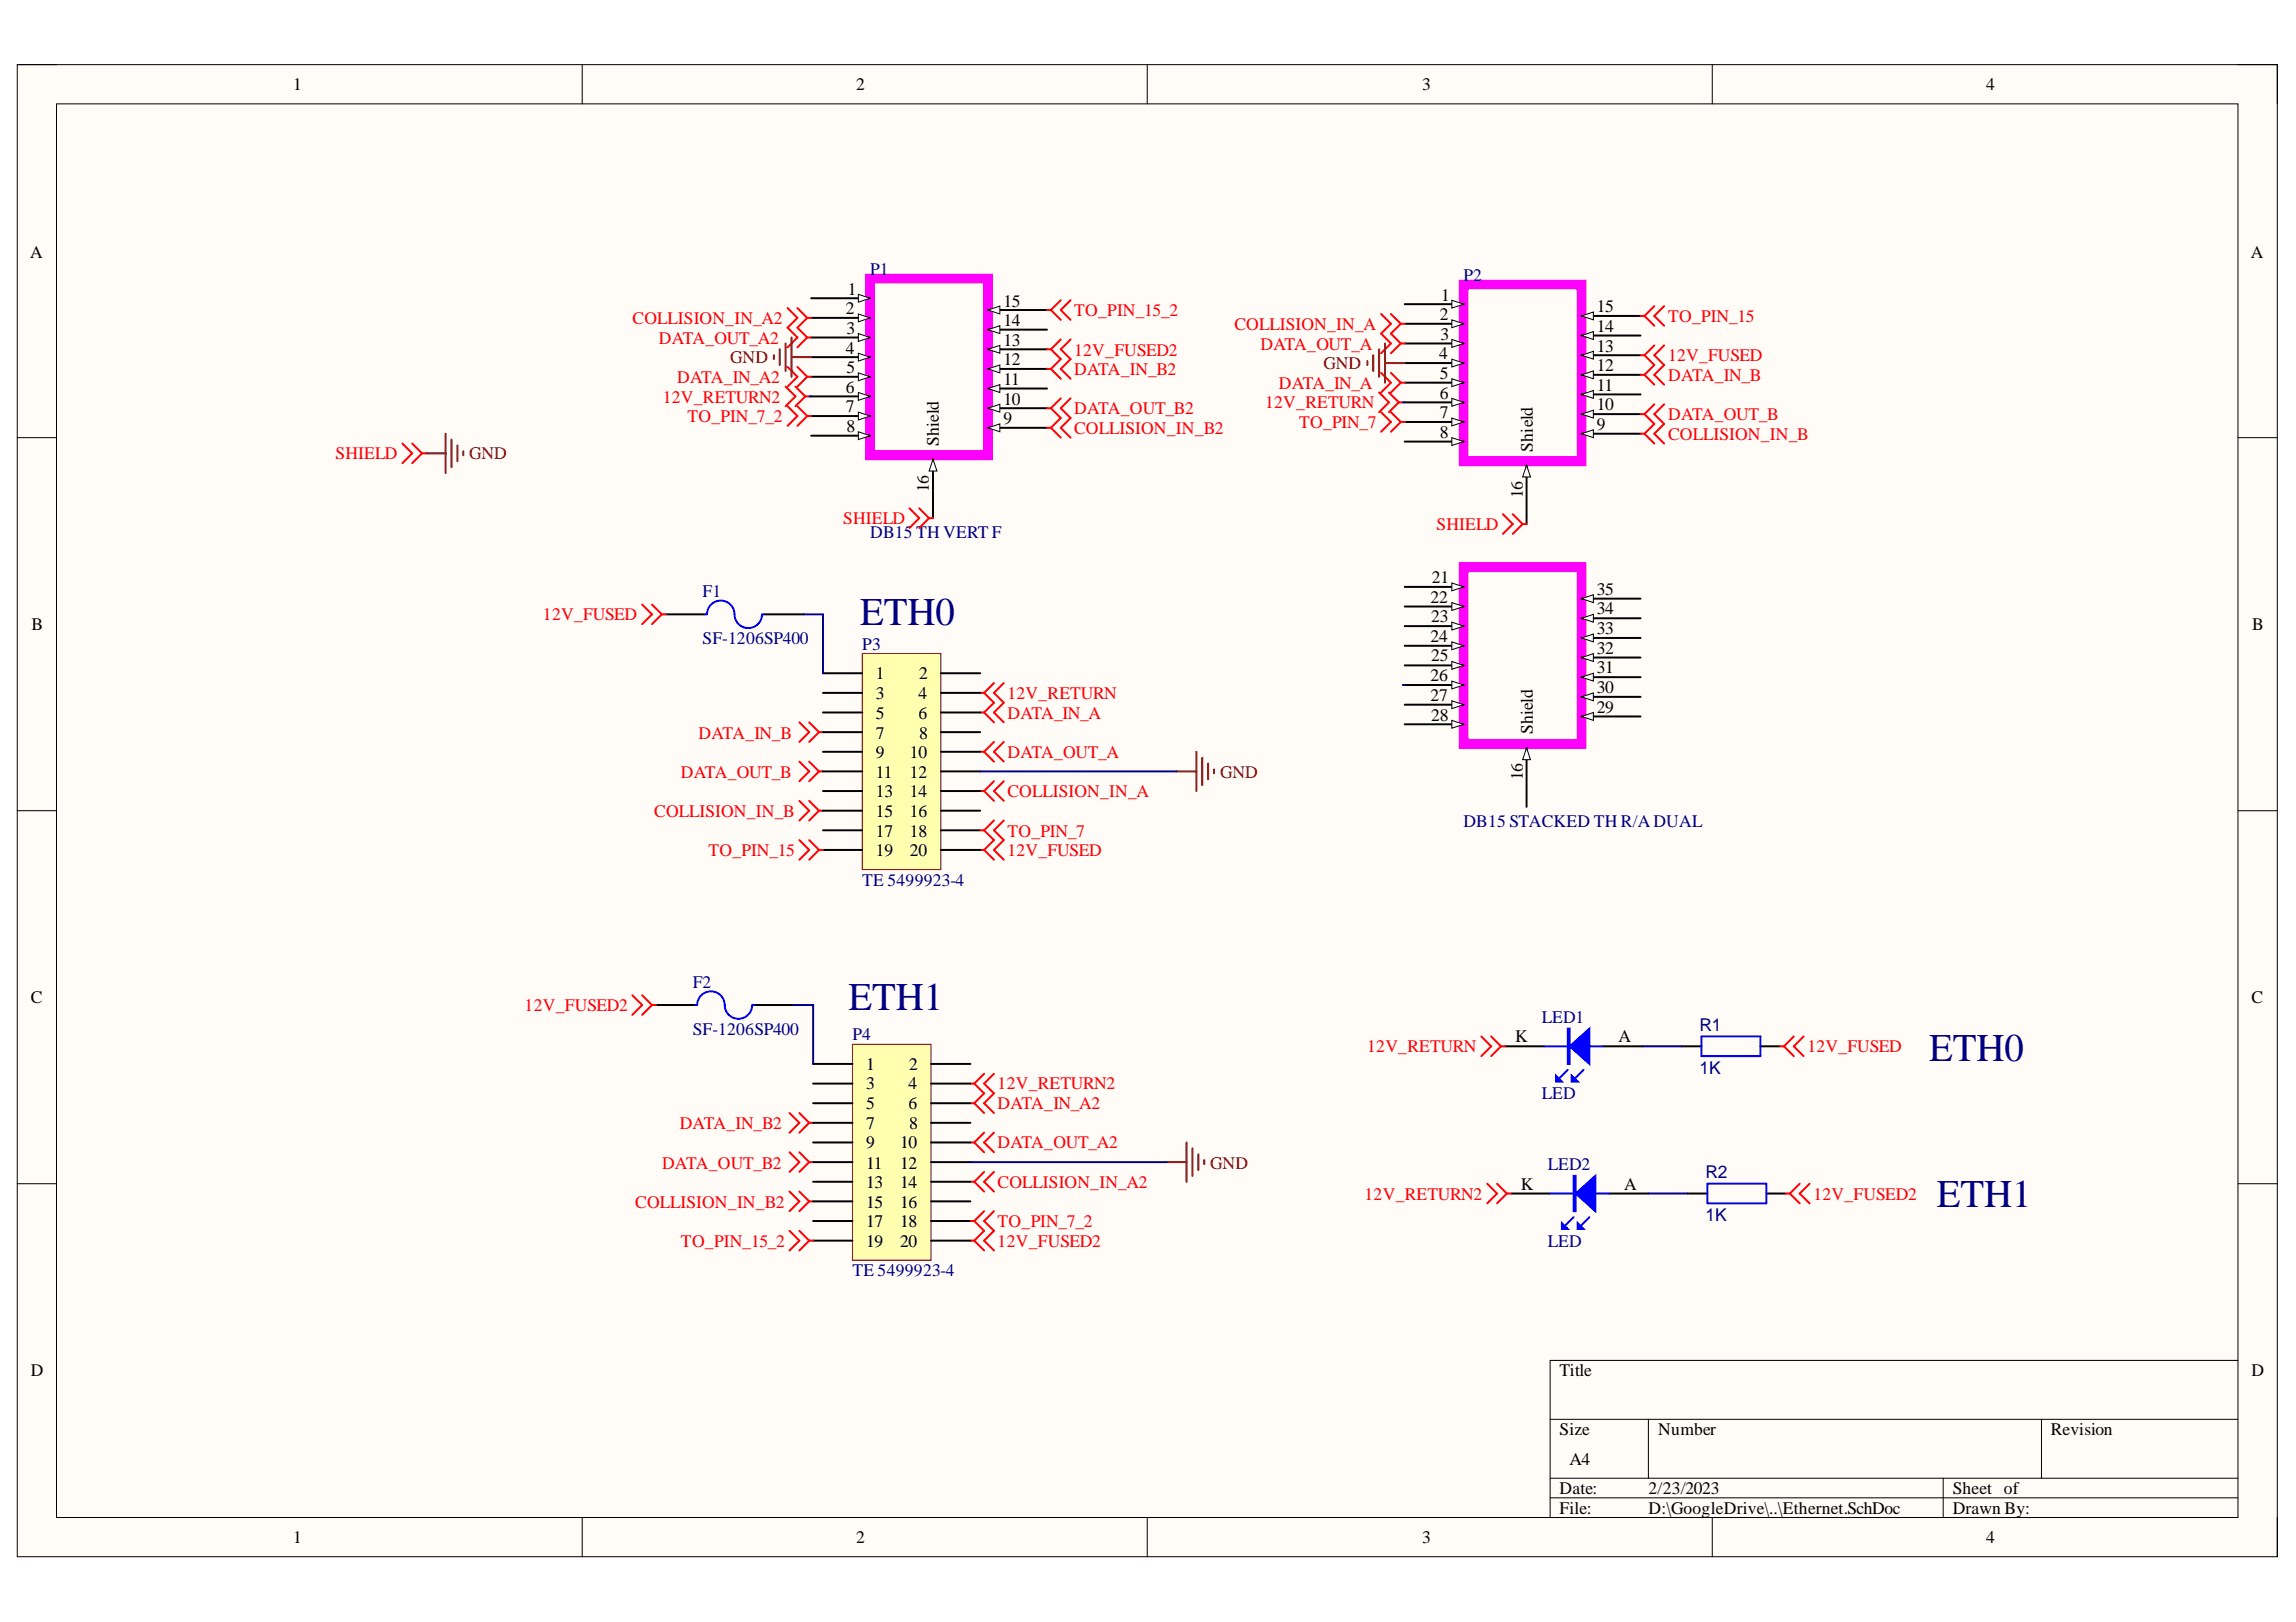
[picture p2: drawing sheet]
<svg xmlns="http://www.w3.org/2000/svg" width="297mm" height="210mm" viewBox="0 0 297 210" stroke-linecap="round" stroke-linejoin="round" font-family="sans-serif">
<defs><g id="words">
<g font-size="5.1" fill="#000080">
<text x="111.3" y="80.9">ETH0</text>
<text x="109.8" y="130.8">ETH1</text>
<text x="249.6" y="137.3">ETH0</text>
<text x="250.6" y="156.2">ETH1</text>
</g>
<g font-size="2.3">
<text x="37.9" y="11.7">1</text>
<text x="110.8" y="11.7">2</text>
<text x="184" y="11.7">3</text>
<text x="256.9" y="11.7">4</text>
<text x="3.9" y="33.3">A</text>
<text x="291.2" y="33.3">A</text>
<text x="109.4" y="40.7">2</text>
<text x="109.7" y="38.1">1</text>
<text x="129.8" y="39.7">15</text>
<text x="186.3" y="41.4">2</text>
<text x="186.4" y="38.9">1</text>
<text x="206.6" y="40.4">15</text>
<text x="109.4" y="45.8">4</text>
<text x="109.5" y="43.2">3</text>
<text x="129.8" y="47.3">12</text>
<text x="129.8" y="44.7">13</text>
<text x="129.8" y="42.2">14</text>
<text x="186.2" y="46.5">4</text>
<text x="186.4" y="44">3</text>
<text x="206.6" y="45.5">13</text>
<text x="206.6" y="43">14</text>
<text x="109.4" y="50.8">6</text>
<text x="109.4" y="53.4">7</text>
<text x="109.5" y="48.3">5</text>
<text x="129.8" y="52.4">10</text>
<text x="129.8" y="49.8">11</text>
<text x="186.3" y="49.1">5</text>
<text x="186.3" y="51.6">6</text>
<text x="206.6" y="53.1">10</text>
<text x="206.6" y="50.6">11</text>
<text x="206.6" y="48">12</text>
<text x="109.5" y="55.9">8</text>
<text x="121.4" y="57.7" transform="rotate(-90 121.4 57.7)">Shield</text>
<text x="129.8" y="54.9">9</text>
<text x="186.3" y="54.1">7</text>
<text x="186.3" y="56.7">8</text>
<text x="198.3" y="58.4" transform="rotate(-90 198.3 58.4)">Shield</text>
<text x="206.6" y="55.7">9</text>
<text x="120.2" y="63.7" transform="rotate(-90 120.2 63.7)">16</text>
<text x="197" y="64.4" transform="rotate(-90 197 64.4)">16</text>
<text x="185.1" y="78">22</text>
<text x="185.3" y="75.4">21</text>
<text x="206.6" y="77">35</text>
<text x="4.1" y="81.5">B</text>
<text x="185.1" y="83.1">24</text>
<text x="185.2" y="80.5">23</text>
<text x="206.6" y="82">33</text>
<text x="206.6" y="79.5">34</text>
<text x="291.4" y="81.5">B</text>
<text x="113.3" y="87.9">1</text>
<text x="118.9" y="87.9">2</text>
<text x="185.1" y="88.1">26</text>
<text x="185.2" y="85.6">25</text>
<text x="206.6" y="89.7">30</text>
<text x="206.6" y="87.1">31</text>
<text x="206.6" y="84.6">32</text>
<text x="113.3" y="90.5">3</text>
<text x="113.3" y="93">5</text>
<text x="113.3" y="95.6">7</text>
<text x="118.8" y="90.5">4</text>
<text x="118.8" y="93">6</text>
<text x="118.9" y="95.6">8</text>
<text x="185.1" y="90.8">27</text>
<text x="185.2" y="93.3">28</text>
<text x="198.3" y="95" transform="rotate(-90 198.3 95)">Shield</text>
<text x="206.6" y="92.3">29</text>
<text x="113.3" y="98.1">9</text>
<text x="113.3" y="100.6">11</text>
<text x="117.7" y="98.1">10</text>
<text x="117.7" y="100.6">12</text>
<text x="197" y="101" transform="rotate(-90 197 101)">16</text>
<text x="113.3" y="103.2">13</text>
<text x="113.3" y="105.7">15</text>
<text x="117.7" y="103.2">14</text>
<text x="117.7" y="105.7">16</text>
<text x="113.3" y="108.3">17</text>
<text x="113.3" y="110.8">19</text>
<text x="117.7" y="108.3">18</text>
<text x="117.7" y="110.8">20</text>
<text x="4" y="129.8">C</text>
<text x="291.3" y="129.8">C</text>
<text x="196" y="134.9">K</text>
<text x="209.4" y="134.9">A</text>
<text x="112.1" y="138.4">1</text>
<text x="112.1" y="141">3</text>
<text x="112.1" y="143.5">5</text>
<text x="117.6" y="141">4</text>
<text x="117.6" y="143.5">6</text>
<text x="117.6" y="138.4">2</text>
<text x="112.1" y="146.1">7</text>
<text x="112.1" y="148.6">9</text>
<text x="116.5" y="148.6">10</text>
<text x="117.6" y="146.1">8</text>
<text x="112.1" y="151.2">11</text>
<text x="112.1" y="153.8">13</text>
<text x="116.5" y="151.2">12</text>
<text x="116.5" y="153.8">14</text>
<text x="196.8" y="154">K</text>
<text x="210.1" y="154">A</text>
<text x="112.1" y="156.3">15</text>
<text x="112.1" y="158.8">17</text>
<text x="112.1" y="161.4">19</text>
<text x="116.5" y="156.3">16</text>
<text x="116.5" y="158.8">18</text>
<text x="116.5" y="161.4">20</text>
<text x="4" y="178.1">D</text>
<text x="201.8" y="178.1">Title</text>
<text x="291.3" y="178.1">D</text>
<text x="201.8" y="185.7">Size</text>
<text x="214.5" y="185.7">Number</text>
<text x="265.3" y="185.7">Revision</text>
<text x="203" y="189.5">A4</text>
<text x="201.8" y="193.3">Date:</text>
<text x="201.8" y="195.9">File:</text>
<text x="213.3" y="193.3">2/23/2023</text>
<text x="213.3" y="195.9">D:\GoogleDrive\..\Ethernet.SchDoc</text>
<text x="252.6" y="193.3">Sheet of</text>
<text x="252.6" y="195.9">Drawn By:</text>
<text x="37.9" y="199.7">1</text>
<text x="110.8" y="199.7">2</text>
<text x="184" y="199.7">3</text>
<text x="256.9" y="199.7">4</text>
</g>
<g font-size="2.3" fill="#000080">
<text x="112.6" y="35.6">P1</text>
<text x="189.3" y="36.4">P2</text>
<text x="112.6" y="69.6">DB15 TH VERT F</text>
<text x="90.9" y="77.2">F1</text>
<text x="90.9" y="83.3">SF-1206SP400</text>
<text x="111.5" y="84.1">P3</text>
<text x="189.3" y="107">DB15 STACKED TH R/ADUAL</text>
<text x="111.5" y="114.6">TE 5499923-4</text>
<text x="89.6" y="127.8">F2</text>
<text x="89.6" y="133.9">SF-1206SP400</text>
<text x="110.3" y="134.6">P4</text>
<text x="199.5" y="132.4">LED1</text>
<text x="219.9" y="133.4">R1</text>
<text x="199.5" y="142.3">LED</text>
<text x="219.9" y="139">1K</text>
<text x="200.2" y="151.5">LED2</text>
<text x="220.6" y="152.5">R2</text>
<text x="200.2" y="161.4">LED</text>
<text x="220.6" y="158.1">1K</text>
<text x="110.3" y="165.2">TE 5499923-4</text>
</g>
<g font-size="2.3" fill="#f00">
<text x="81.8" y="42">COLLISION_IN_A2</text>
<text x="139" y="40.9">TO_PIN_15_2</text>
<text x="215.8" y="41.7">TO_PIN_15</text>
<text x="85.2" y="44.5">DATA_OUT_A2</text>
<text x="139" y="46">12V_FUSED2</text>
<text x="159.7" y="42.7">COLLISION_IN_A</text>
<text x="163.1" y="45.3">DATA_OUT_A</text>
<text x="215.8" y="46.8">12V_FUSED</text>
<text x="85.7" y="52.1">12V_RETURN2</text>
<text x="87.6" y="49.6">DATA_IN_A2</text>
<text x="139" y="53.6">DATA_OUT_B2</text>
<text x="139" y="48.5">DATA_IN_B2</text>
<text x="163.7" y="52.9">12V_RETURN</text>
<text x="165.5" y="50.3">DATA_IN_A</text>
<text x="215.8" y="49.3">DATA_IN_B</text>
<text x="43.4" y="59.5">SHIELD</text>
<text x="88.9" y="54.6">TO_PIN_7_2</text>
<text x="139" y="56.2">COLLISION_IN_B2</text>
<text x="168.1" y="55.4">TO_PIN_7</text>
<text x="215.8" y="54.4">DATA_OUT_B</text>
<text x="215.8" y="56.9">COLLISION_IN_B</text>
<text x="109.1" y="67.8">SHIELD</text>
<text x="185.8" y="68.6">SHIELD</text>
<text x="70.2" y="80.3">12V_FUSED</text>
<text x="90.4" y="95.6">DATA_IN_B</text>
<text x="130.3" y="90.5">12V_RETURN</text>
<text x="130.3" y="93">DATA_IN_A</text>
<text x="88.1" y="100.6">DATA_OUT_B</text>
<text x="130.3" y="98.1">DATA_OUT_A</text>
<text x="84.6" y="105.7">COLLISION_IN_B</text>
<text x="130.3" y="103.2">COLLISION_IN_A</text>
<text x="91.7" y="110.8">TO_PIN_15</text>
<text x="130.3" y="110.8">12V_FUSED</text>
<text x="130.3" y="108.3">TO_PIN_7</text>
<text x="67.9" y="130.8">12V_FUSED2</text>
<text x="176.9" y="136.2">12V_RETURN</text>
<text x="233.8" y="136.2">12V_FUSED</text>
<text x="129.1" y="141">12V_RETURN2</text>
<text x="129.1" y="143.5">DATA_IN_A2</text>
<text x="87.9" y="146.1">DATA_IN_B2</text>
<text x="129.1" y="148.6">DATA_OUT_A2</text>
<text x="85.6" y="151.2">DATA_OUT_B2</text>
<text x="129.1" y="153.8">COLLISION_IN_A2</text>
<text x="176.5" y="155.3">12V_RETURN2</text>
<text x="234.6" y="155.3">12V_FUSED2</text>
<text x="82.2" y="156.3">COLLISION_IN_B2</text>
<text x="88.1" y="161.4">TO_PIN_15_2</text>
<text x="129.1" y="161.4">12V_FUSED2</text>
<text x="129.1" y="158.8">TO_PIN_7_2</text>
</g>
<g font-size="2.3" fill="#800000">
<text x="94.4" y="47">GND</text>
<text x="171.2" y="47.8">GND</text>
<text x="60.7" y="59.5">GND</text>
<text x="157.8" y="100.6">GND</text>
<text x="156.6" y="151.2">GND</text>
</g>
</g></defs>
<path d="M2.2 8.4h292.4v193.1h-292.4z" fill-rule="evenodd" fill="#fffcf8"/>
<path d="M2.2 8.4h292.4v193.1h-292.4z" fill="none" stroke="#000" stroke-width=".13"/>
<path d="M7.3 13.4h282.2v183h-282.2z" fill-rule="evenodd" fill="#fffcf8"/>
<g fill="none" stroke="#000" stroke-width=".13">
<path d="M2.2 8.4h5.1M7.3 13.4h282.2v183h-282.2zM75.3 8.4v5M148.4 8.4v5M221.5 8.4v5M289.5 8.4h5.1v5M2.2 56.6h5.1M289.5 56.6h5.1M2.2 104.9h5.1M289.5 104.9h5.1M2.2 153.2h5.1M289.5 153.2h5.1"/>
<path d="M289.5 176.1h-89v20.3M75.3 196.4v5.1M148.4 196.4v5.1M200.5 183.7h89M200.5 191.3h89M200.5 193.8h89M213.3 183.7v7.6M221.5 196.4v5.1M251.4 191.3v5.1M264.1 183.7v7.6M294.6 196.4v5.1"/>
</g>
<g fill="none" stroke="#f00" stroke-width=".25">
<path d="M83.1 78.2l1.3 1.3-1.3 1.3M84.4 78.2l1.2 1.3M85.6 79.5l-1.2 1.3M85.6 79.5h.5M103.4 93.5l1.3 1.2-1.3 1.3M103.4 98.6l1.3 1.2-1.3 1.3M104.7 93.5l1.3 1.2M104.7 98.6l1.3 1.2M106 94.7l-1.3 1.3M106 94.7h.5M106 99.8l-1.3 1.3M106 99.8h.5"/>
<path d="M126.8 89.7h.5M126.8 92.2h.5M126.8 97.3h.5M127.3 89.7l1.3 1.2-1.3 1.3M127.3 92.2l1.3 1.3M127.3 97.3l1.3 1.3M128.6 88.4l-1.3 1.3M128.6 96l-1.3 1.3M129.9 88.4l-1.3 1.3 1.3 1.2-1.3 1.3 1.3 1.3M129.9 96l-1.3 1.3 1.3 1.3M103.4 103.6l1.3 1.3-1.3 1.3M104.7 103.6l1.3 1.3"/>
<path d="M106 104.9l-1.3 1.3M106 104.9h.5M126.8 102.4h.5M126.8 110h.5M127.3 102.4l1.3 1.2M127.3 110l1.3 1.3M128.6 101.1l-1.3 1.3M128.6 108.7l-1.3 1.3M129.9 101.1l-1.3 1.3 1.3 1.2M129.9 108.7l-1.3 1.3 1.3 1.3"/>
</g>
<path d="M86.1 79.5h5.1M98.8 79.5h5.1" fill="none" stroke="#000" stroke-width=".25"/>
<path d="M91.2 79.5h.3M91.5 79.4a1.78 1.78 0 0 1 1.8-1.7 1.78 1.78 0 0 1 1.7 1.8 1.78 1.78 0 0 0 1.8 1.8 1.78 1.78 0 0 0 1.8-1.7M98.6 79.5h.2" fill="none" stroke="#00f" stroke-width=".25"/>
<path d="M152.2 99.8h2.6M154.8 97.3v5.1M155.5 98.1v3.5M156.3 98.8v2M157.1 99.6v.5" fill="none" stroke="#800000" stroke-width=".25"/>
<path d="M111.6 84.6h10.1v27.9h-10.1z" fill-rule="evenodd" fill="#ffffb0"/>
<path d="M111.6 84.6h10.1v27.9h-10.1z" fill="none" stroke="#800000" stroke-width=".13"/>
<g fill="none" stroke="#000" stroke-width=".25">
<path d="M181.7 39.4h7.7M106.5 87.1h5.1M106.5 89.7h5.1M106.5 92.2h5.1M106.5 94.7h5.1M106.5 97.3h5.1M106.5 99.8h5.1M121.7 87.1h5.1M121.7 89.7h5.1M121.7 92.2h5.1M121.7 94.7h5.1M121.7 97.3h5.1"/>
<path d="M121.7 99.8h5.1M106.5 102.4h5.1M106.5 104.9h5.1M106.5 107.4h5.1M106.5 110h5.1M121.7 102.4h5.1M121.7 104.9h5.1M121.7 107.4h5.1M121.7 110h5.1"/>
</g>
<path d="M189.4 36.8h15.2v22.9h-15.2zM189.4 73.4h15.2v22.9h-15.2z" fill="none" stroke="#f0f" stroke-width="1.3"/>
<path d="M187.8 38.9l1.6 .5-1.6 .5z" fill="#f8fcff"/>
<path d="M187.8 38.9l1.6 .5-1.6 .5z" fill="none" stroke="#000" stroke-width=".13"/>
<path d="M181.7 41.9h7.7" fill="none" stroke="#000" stroke-width=".25"/>
<path d="M187.8 41.4l1.6 .5-1.6 .5z" fill="#f8fcff"/>
<path d="M187.8 41.4l1.6 .5-1.6 .5z" fill="none" stroke="#000" stroke-width=".13"/>
<path d="M181.7 44.4h7.7" fill="none" stroke="#000" stroke-width=".25"/>
<path d="M187.8 43.9l1.6 .5-1.6 .6z" fill="#f8fcff"/>
<path d="M187.8 43.9l1.6 .5-1.6 .6z" fill="none" stroke="#000" stroke-width=".13"/>
<path d="M181.7 47h7.7" fill="none" stroke="#000" stroke-width=".25"/>
<path d="M187.8 46.5l1.6 .5-1.6 .5z" fill="#f8fcff"/>
<path d="M187.8 46.5l1.6 .5-1.6 .5z" fill="none" stroke="#000" stroke-width=".13"/>
<path d="M181.7 49.5h7.7" fill="none" stroke="#000" stroke-width=".25"/>
<path d="M187.8 49l1.6 .5-1.6 .5z" fill="#f8fcff"/>
<path d="M187.8 49l1.6 .5-1.6 .5z" fill="none" stroke="#000" stroke-width=".13"/>
<path d="M181.7 52.1h7.7" fill="none" stroke="#000" stroke-width=".25"/>
<path d="M187.8 51.6l1.6 .5-1.6 .5z" fill="#f8fcff"/>
<path d="M187.8 51.6l1.6 .5-1.6 .5z" fill="none" stroke="#000" stroke-width=".13"/>
<path d="M181.7 54.6h7.7" fill="none" stroke="#000" stroke-width=".25"/>
<path d="M187.8 54.1l1.6 .5-1.6 .5z" fill="#f8fcff"/>
<path d="M187.8 54.1l1.6 .5-1.6 .5z" fill="none" stroke="#000" stroke-width=".13"/>
<path d="M181.7 57.1h7.7" fill="none" stroke="#000" stroke-width=".25"/>
<path d="M187.8 56.6l1.6 .5-1.6 .6z" fill="#f8fcff"/>
<path d="M187.8 56.6l1.6 .5-1.6 .6z" fill="none" stroke="#000" stroke-width=".13"/>
<path d="M204.6 56.1h7.6" fill="none" stroke="#000" stroke-width=".25"/>
<path d="M204.6 56.1l1.5-.5v1z" fill="#f8fcff"/>
<path d="M204.6 56.1l1.5-.5v1z" fill="none" stroke="#000" stroke-width=".13"/>
<path d="M204.6 53.6h7.6" fill="none" stroke="#000" stroke-width=".25"/>
<path d="M204.6 53.6l1.5-.5v1z" fill="#f8fcff"/>
<path d="M204.6 53.6l1.5-.5v1z" fill="none" stroke="#000" stroke-width=".13"/>
<path d="M204.6 51h7.6" fill="none" stroke="#000" stroke-width=".25"/>
<path d="M204.6 51l1.5-.5v1.1z" fill="#f8fcff"/>
<path d="M204.6 51l1.5-.5v1.1z" fill="none" stroke="#000" stroke-width=".13"/>
<path d="M204.6 48.5h7.6" fill="none" stroke="#000" stroke-width=".25"/>
<path d="M204.6 48.5l1.5-.5v1z" fill="#f8fcff"/>
<path d="M204.6 48.5l1.5-.5v1z" fill="none" stroke="#000" stroke-width=".13"/>
<path d="M204.6 46h7.6" fill="none" stroke="#000" stroke-width=".25"/>
<path d="M204.6 46l1.5-.5v1z" fill="#f8fcff"/>
<path d="M204.6 46l1.5-.5v1z" fill="none" stroke="#000" stroke-width=".13"/>
<path d="M204.6 43.4h7.6" fill="none" stroke="#000" stroke-width=".25"/>
<path d="M204.6 43.4l1.5-.5v1z" fill="#f8fcff"/>
<path d="M204.6 43.4l1.5-.5v1z" fill="none" stroke="#000" stroke-width=".13"/>
<path d="M204.6 40.9h7.6" fill="none" stroke="#000" stroke-width=".25"/>
<path d="M204.6 40.9l1.5-.5v1z" fill="#f8fcff"/>
<path d="M204.6 40.9l1.5-.5v1z" fill="none" stroke="#000" stroke-width=".13"/>
<path d="M197.5 60.2v7.6" fill="none" stroke="#000" stroke-width=".25"/>
<path d="M197.5 60.2l.5 1.5h-1z" fill="#f8fcff"/>
<path d="M197.5 60.2l.5 1.5h-1z" fill="none" stroke="#000" stroke-width=".13"/>
<path d="M181.7 76h7.7" fill="none" stroke="#000" stroke-width=".25"/>
<path d="M187.8 75.4l1.6 .6-1.6 .5z" fill="#f8fcff"/>
<path d="M187.8 75.4l1.6 .6-1.6 .5z" fill="none" stroke="#000" stroke-width=".13"/>
<path d="M181.7 78.5h7.7" fill="none" stroke="#000" stroke-width=".25"/>
<path d="M187.8 78l1.6 .5-1.6 .5z" fill="#f8fcff"/>
<path d="M187.8 78l1.6 .5-1.6 .5z" fill="none" stroke="#000" stroke-width=".13"/>
<path d="M181.7 81h7.7" fill="none" stroke="#000" stroke-width=".25"/>
<path d="M187.8 80.5l1.6 .5-1.6 .5z" fill="#f8fcff"/>
<path d="M187.8 80.5l1.6 .5-1.6 .5z" fill="none" stroke="#000" stroke-width=".13"/>
<path d="M181.7 83.6h7.7" fill="none" stroke="#000" stroke-width=".25"/>
<path d="M187.8 83.1l1.6 .5-1.6 .5z" fill="#f8fcff"/>
<path d="M187.8 83.1l1.6 .5-1.6 .5z" fill="none" stroke="#000" stroke-width=".13"/>
<path d="M181.7 86.1h7.7" fill="none" stroke="#000" stroke-width=".25"/>
<path d="M187.8 85.6l1.6 .5-1.6 .5z" fill="#f8fcff"/>
<path d="M187.8 85.6l1.6 .5-1.6 .5z" fill="none" stroke="#000" stroke-width=".13"/>
<path d="M181.7 88.6h7.7" fill="none" stroke="#000" stroke-width=".25"/>
<path d="M187.8 88.1l1.6 .5-1.6 .6z" fill="#f8fcff"/>
<path d="M187.8 88.1l1.6 .5-1.6 .6z" fill="none" stroke="#000" stroke-width=".13"/>
<path d="M181.7 91.2h7.7" fill="none" stroke="#000" stroke-width=".25"/>
<path d="M187.8 90.7l1.6 .5-1.6 .5z" fill="#f8fcff"/>
<path d="M187.8 90.7l1.6 .5-1.6 .5z" fill="none" stroke="#000" stroke-width=".13"/>
<path d="M181.7 93.7h7.7" fill="none" stroke="#000" stroke-width=".25"/>
<path d="M187.8 93.2l1.6 .5-1.6 .5z" fill="#f8fcff"/>
<path d="M187.8 93.2l1.6 .5-1.6 .5z" fill="none" stroke="#000" stroke-width=".13"/>
<path d="M204.6 92.7h7.6" fill="none" stroke="#000" stroke-width=".25"/>
<path d="M204.6 92.7l1.5-.5v1z" fill="#f8fcff"/>
<path d="M204.6 92.7l1.5-.5v1z" fill="none" stroke="#000" stroke-width=".13"/>
<path d="M204.6 90.2h7.6" fill="none" stroke="#000" stroke-width=".25"/>
<path d="M204.6 90.2l1.5-.5v1z" fill="#f8fcff"/>
<path d="M204.6 90.2l1.5-.5v1z" fill="none" stroke="#000" stroke-width=".13"/>
<path d="M204.6 87.6h7.6" fill="none" stroke="#000" stroke-width=".25"/>
<path d="M204.6 87.6l1.5-.5v1z" fill="#f8fcff"/>
<path d="M204.6 87.6l1.5-.5v1z" fill="none" stroke="#000" stroke-width=".13"/>
<path d="M204.6 85.1h7.6" fill="none" stroke="#000" stroke-width=".25"/>
<path d="M204.6 85.1l1.5-.5v1z" fill="#f8fcff"/>
<path d="M204.6 85.1l1.5-.5v1z" fill="none" stroke="#000" stroke-width=".13"/>
<path d="M204.6 82.6h7.6" fill="none" stroke="#000" stroke-width=".25"/>
<path d="M204.6 82.6l1.5-.5v1z" fill="#f8fcff"/>
<path d="M204.6 82.6l1.5-.5v1z" fill="none" stroke="#000" stroke-width=".13"/>
<path d="M204.6 80h7.6" fill="none" stroke="#000" stroke-width=".25"/>
<path d="M204.6 80l1.5-.5v1z" fill="#f8fcff"/>
<path d="M204.6 80l1.5-.5v1z" fill="none" stroke="#000" stroke-width=".13"/>
<path d="M204.6 77.5h7.6" fill="none" stroke="#000" stroke-width=".25"/>
<path d="M204.6 77.5l1.5-.5v1z" fill="#f8fcff"/>
<path d="M204.6 77.5l1.5-.5v1z" fill="none" stroke="#000" stroke-width=".13"/>
<path d="M197.5 96.8v7.6" fill="none" stroke="#000" stroke-width=".25"/>
<path d="M197.5 96.8l.5 1.5h-1z" fill="#f8fcff"/>
<path d="M197.5 96.8l.5 1.5h-1z" fill="none" stroke="#000" stroke-width=".13"/>
<g fill="none" stroke="#f00" stroke-width=".25">
<path d="M178.4 50.8l1.3 1.3-1.3 1.2M178.7 40.6l1.2 1.3-1.2 1.3 1.2 1.2-1.2 1.3M178.7 48.3l1.2 1.2-1.2 1.3M179.7 50.8l1.3 1.3M179.9 40.6l1.3 1.3M179.9 48.3l1.3 1.2M181 52.1l-1.3 1.2M181 52.1h.5M181.2 44.4l-1.3 1.3M181.2 41.9l-1.3 1.3 1.3 1.2M181.2 44.4h.5M181.2 41.9h.5"/>
<path d="M181.2 49.5l-1.3 1.3M181.2 49.5h.5M212.2 53.6h.6M212.2 48.5h.6M212.2 56.1h.6M212.2 46h.6M212.8 53.6l1.2 1.3-1.2 1.2M212.8 48.5l1.2 1.3M212.8 46l1.2 1.2-1.2 1.3M212.8 56.1l1.2 1.3M214 52.3l-1.2 1.3M214 44.7l-1.2 1.3"/>
<path d="M215.3 52.3l-1.3 1.3 1.3 1.3-1.3 1.2 1.3 1.3M215.3 44.7l-1.3 1.3 1.3 1.2-1.3 1.3 1.3 1.3M194.4 66.5l1.3 1.3-1.3 1.3M195.7 66.5l1.3 1.3M197 67.8l-1.3 1.3M197 67.8h.5"/>
</g>
<path d="M176.9 46.7v.5M177.7 46v2M178.4 45.2v3.6M179.2 44.4v5.1M179.2 47h2.5" fill="none" stroke="#800000" stroke-width=".25"/>
<path d="M194.7 135.4h5.1M207.4 135.4h5.1" fill="none" stroke="#000" stroke-width=".25"/>
<path d="M199.8 135.4h7.6M202.8 138.4l-1 1.1M204.9 138.4l-1 1.1" fill="none" stroke="#00f" stroke-width=".25"/>
<path d="M203.1 135.4l2.5-2.3v4.6z" fill="#00f"/>
<path d="M202.8 133.1h.3v4.6h-.3zM203 133.1v4.6M203.1 135.4l2.5-2.3v4.6z" fill="none" stroke="#00f" stroke-width=".25"/>
<path d="M201.3 139.2l.8 .8h-.8z" fill="#00f"/>
<path d="M201.3 139.2l.8 .8h-.8z" fill="none" stroke="#00f" stroke-width=".25"/>
<path d="M203.3 139.2l.8 .8h-.8z" fill="#00f"/>
<path d="M203.3 139.2l.8 .8h-.8zM220.1 134.1h7.7v2.6h-7.7z" fill="none" stroke="#00f" stroke-width=".25"/>
<path d="M104.9 38.6h7.7M217.6 135.4h2.5M227.8 135.4h2.5" fill="none" stroke="#000" stroke-width=".25"/>
<path d="M230.3 135.4h.5M230.8 135.4l1.3 1.3M232.1 134.1l-1.3 1.3M233.3 134.1l-1.2 1.3 1.2 1.3" fill="none" stroke="#f00" stroke-width=".25"/>
<path d="M112.6 36.1h15.2v22.8h-15.2z" fill="none" stroke="#f0f" stroke-width="1.3"/>
<path d="M111 38.1l1.6 .5-1.6 .5z" fill="#f8fcff"/>
<path d="M111 38.1l1.6 .5-1.6 .5z" fill="none" stroke="#000" stroke-width=".13"/>
<path d="M104.9 41.1h7.7" fill="none" stroke="#000" stroke-width=".25"/>
<path d="M111 40.6l1.6 .5-1.6 .5z" fill="#f8fcff"/>
<path d="M111 40.6l1.6 .5-1.6 .5z" fill="none" stroke="#000" stroke-width=".13"/>
<path d="M104.9 43.7h7.7" fill="none" stroke="#000" stroke-width=".25"/>
<path d="M111 43.2l1.6 .5-1.6 .5z" fill="#f8fcff"/>
<path d="M111 43.2l1.6 .5-1.6 .5z" fill="none" stroke="#000" stroke-width=".13"/>
<path d="M104.9 46.2h7.7" fill="none" stroke="#000" stroke-width=".25"/>
<path d="M111 45.7l1.6 .5-1.6 .5z" fill="#f8fcff"/>
<path d="M111 45.7l1.6 .5-1.6 .5z" fill="none" stroke="#000" stroke-width=".13"/>
<path d="M104.9 48.8h7.7" fill="none" stroke="#000" stroke-width=".25"/>
<path d="M111 48.3l1.6 .5-1.6 .5z" fill="#f8fcff"/>
<path d="M111 48.3l1.6 .5-1.6 .5z" fill="none" stroke="#000" stroke-width=".13"/>
<path d="M104.9 51.3h7.7" fill="none" stroke="#000" stroke-width=".25"/>
<path d="M111 50.8l1.6 .5-1.6 .5z" fill="#f8fcff"/>
<path d="M111 50.8l1.6 .5-1.6 .5z" fill="none" stroke="#000" stroke-width=".13"/>
<path d="M104.9 53.8h7.7" fill="none" stroke="#000" stroke-width=".25"/>
<path d="M111 53.3l1.6 .5-1.6 .5z" fill="#f8fcff"/>
<path d="M111 53.3l1.6 .5-1.6 .5z" fill="none" stroke="#000" stroke-width=".13"/>
<path d="M104.9 56.4h7.7" fill="none" stroke="#000" stroke-width=".25"/>
<path d="M111 55.9l1.6 .5-1.6 .5z" fill="#f8fcff"/>
<path d="M111 55.9l1.6 .5-1.6 .5z" fill="none" stroke="#000" stroke-width=".13"/>
<path d="M127.8 55.4h7.7" fill="none" stroke="#000" stroke-width=".25"/>
<path d="M127.8 55.4l1.6-.5v1z" fill="#f8fcff"/>
<path d="M127.8 55.4l1.6-.5v1z" fill="none" stroke="#000" stroke-width=".13"/>
<path d="M127.8 52.8h7.7" fill="none" stroke="#000" stroke-width=".25"/>
<path d="M127.8 52.8l1.6-.5v1z" fill="#f8fcff"/>
<path d="M127.8 52.8l1.6-.5v1z" fill="none" stroke="#000" stroke-width=".13"/>
<path d="M127.8 50.3h7.7" fill="none" stroke="#000" stroke-width=".25"/>
<path d="M127.8 50.3l1.6-.5v1z" fill="#f8fcff"/>
<path d="M127.8 50.3l1.6-.5v1z" fill="none" stroke="#000" stroke-width=".13"/>
<path d="M127.8 47.7h7.7" fill="none" stroke="#000" stroke-width=".25"/>
<path d="M127.8 47.7l1.6-.5v1.1z" fill="#f8fcff"/>
<path d="M127.8 47.7l1.6-.5v1.1z" fill="none" stroke="#000" stroke-width=".13"/>
<path d="M127.8 45.2h7.7" fill="none" stroke="#000" stroke-width=".25"/>
<path d="M127.8 45.2l1.6-.5v1z" fill="#f8fcff"/>
<path d="M127.8 45.2l1.6-.5v1z" fill="none" stroke="#000" stroke-width=".13"/>
<path d="M127.8 42.7h7.7" fill="none" stroke="#000" stroke-width=".25"/>
<path d="M127.8 42.7l1.6-.5v1z" fill="#f8fcff"/>
<path d="M127.8 42.7l1.6-.5v1z" fill="none" stroke="#000" stroke-width=".13"/>
<path d="M127.8 40.1h7.7" fill="none" stroke="#000" stroke-width=".25"/>
<path d="M127.8 40.1l1.6-.5v1z" fill="#f8fcff"/>
<path d="M127.8 40.1l1.6-.5v1z" fill="none" stroke="#000" stroke-width=".13"/>
<path d="M120.7 59.4v7.7" fill="none" stroke="#000" stroke-width=".25"/>
<path d="M120.7 59.4l.5 1.6h-1z" fill="#f8fcff"/>
<path d="M120.7 59.4l.5 1.6h-1z" fill="none" stroke="#000" stroke-width=".13"/>
<g fill="none" stroke="#f00" stroke-width=".25">
<path d="M101.9 39.9l1.3 1.2-1.3 1.3 1.3 1.3-1.3 1.2M103.2 39.9l1.2 1.2M101.6 50l1.3 1.3-1.3 1.3M101.9 47.5l1.3 1.3-1.3 1.2M102.9 50l1.3 1.3M103.2 47.5l1.2 1.3M104.2 51.3l-1.3 1.3M104.2 51.3h.5M104.4 43.7l-1.2 1.2M104.4 41.1l-1.2 1.3 1.2 1.3M104.4 43.7h.5M104.4 41.1h.5"/>
<path d="M104.4 48.8l-1.2 1.2M104.4 48.8h.5M135.5 52.8h.5M135.5 47.7h.5M135.5 55.4h.5M135.5 45.2h.5M136 52.8l1.2 1.3-1.2 1.3M136 47.7l1.2 1.3M136 45.2l1.2 1.3-1.2 1.2M136 55.4l1.2 1.2M137.2 51.6l-1.2 1.2M137.2 43.9l-1.2 1.3"/>
<path d="M138.5 51.6l-1.3 1.2 1.3 1.3-1.3 1.3 1.3 1.2M138.5 43.9l-1.3 1.3 1.3 1.3-1.3 1.2 1.3 1.3M117.7 65.8l1.2 1.3-1.2 1.2M118.9 65.8l1.3 1.3M120.2 67.1l-1.3 1.2M120.2 67.1h.5M81.8 128.8l1.3 1.3-1.3 1.2M83.1 128.8l1.3 1.3M84.4 130.1l-1.3 1.2M84.4 130.1h.5M127.3 139l-1.3 1.2M128.6 139l-1.3 1.2 1.3 1.3-1.3 1.3 1.3 1.2"/>
<path d="M102.1 154.2l1.3 1.3-1.3 1.2M102.1 144l1.3 1.3-1.3 1.3M102.1 149.1l1.3 1.3-1.3 1.3M103.4 154.2l1.3 1.3M103.4 144l1.3 1.3M103.4 149.1l1.3 1.3M104.7 155.5l-1.3 1.2M104.7 155.5h.5M104.7 145.3l-1.3 1.3M104.7 145.3h.5M104.7 150.4l-1.3 1.3M104.7 150.4h.5"/>
<path d="M125.5 152.9h.5M125.5 140.2h.5M125.5 142.8h.5M125.5 147.8h.5M126 152.9l1.3 1.3M126 140.2l1.3 1.3-1.3 1.3M126 142.8l1.3 1.2M126 147.8l1.3 1.3M127.3 151.7l-1.3 1.2M127.3 146.6l-1.3 1.2M127.3 159.3l-1.3 1.3M128.6 151.7l-1.3 1.2 1.3 1.3"/>
<path d="M128.6 146.6l-1.3 1.2 1.3 1.3M128.6 159.3l-1.3 1.3 1.3 1.2M125.5 160.6h.5M126 160.6l1.3 1.2"/>
</g>
<path d="M100.1 46v.5M100.9 45.2v2M101.6 44.4v3.6M102.4 43.7v5.1M102.4 46.2h2.5" fill="none" stroke="#800000" stroke-width=".25"/>
<path d="M84.9 130.1h5M97.6 130.1h5.1" fill="none" stroke="#000" stroke-width=".25"/>
<path d="M89.9 130.1h.3M90.2 130a1.78 1.78 0 0 1 1.8-1.7 1.78 1.78 0 0 1 1.8 1.8 1.78 1.78 0 0 0 1.7 1.7 1.78 1.78 0 0 0 1.8-1.7M97.3 130.1h.3" fill="none" stroke="#00f" stroke-width=".25"/>
<path d="M110.3 135.1h10.2v28h-10.2z" fill-rule="evenodd" fill="#ffffb0"/>
<path d="M110.3 135.1h10.2v28h-10.2z" fill="none" stroke="#800000" stroke-width=".13"/>
<g fill="none" stroke="#000" stroke-width=".25">
<path d="M105.2 137.7h5.1M120.5 137.7h5M105.2 140.2h5.1M105.2 142.8h5.1M105.2 145.3h5.1M105.2 147.8h5.1M105.2 150.4h5.1M105.2 152.9h5.1M105.2 155.5h5.1M105.2 158h5.1M120.5 140.2h5M120.5 142.8h5"/>
<path d="M120.5 145.3h5M120.5 147.8h5M120.5 150.4h5M120.5 152.9h5M120.5 155.5h5M120.5 158h5M195.5 154.5h5M208.2 154.5h5.1M105.2 160.6h5.1M120.5 160.6h5"/>
</g>
<path d="M55.1 58.7h2.6M57.7 56.1v5.1M58.4 56.9v3.5M59.2 57.7v2M59.9 58.4v.5M151 150.4h2.5M153.5 147.8v5.1M154.3 148.6v3.6M155 149.4v2M155.8 150.1v.5" fill="none" stroke="#800000" stroke-width=".25"/>
<path d="M52.1 57.4l1.2 1.3-1.2 1.2M53.3 57.4l1.3 1.3M54.6 58.7l-1.3 1.2M54.6 58.7h.5" fill="none" stroke="#f00" stroke-width=".25"/>
<path d="M200.5 154.5h7.7M203.6 157.5l-1 1M205.6 157.5l-1 1" fill="none" stroke="#00f" stroke-width=".25"/>
<path d="M203.9 154.5l2.5-2.3v4.5z" fill="#00f"/>
<path d="M203.6 152.2h.3v4.5h-.3zM203.9 154.5l2.5-2.3v4.5z" fill="none" stroke="#00f" stroke-width=".25"/>
<path d="M203.7 152.2v4.5" fill="none" stroke="#00f" stroke-width=".26"/>
<path d="M202.1 158.3l.7 .7h-.7z" fill="#00f"/>
<path d="M202.1 158.3l.7 .7h-.7z" fill="none" stroke="#00f" stroke-width=".25"/>
<path d="M204.1 158.3l.8 .7h-.8z" fill="#00f"/>
<path d="M204.1 158.3l.8 .7h-.8zM220.9 153.2h7.6v2.5h-7.6z" fill="none" stroke="#00f" stroke-width=".25"/>
<path d="M218.3 154.5h2.6M228.5 154.5h2.6" fill="none" stroke="#000" stroke-width=".25"/>
<g fill="none" stroke="#f00" stroke-width=".25">
<path d="M137.2 38.9l-1.2 1.2M138.5 38.9l-1.3 1.2 1.3 1.3M214 39.6l-1.2 1.3M215.3 39.6l-1.3 1.3 1.3 1.3M101.9 52.6l1.3 1.2-1.3 1.3M103.2 52.6l1.2 1.2M104.4 53.8l-1.2 1.3M104.4 53.8h.5M135.5 40.1h.5M136 40.1l1.2 1.3M178.7 53.3l1.2 1.3-1.2 1.3M179.9 53.3l1.3 1.3"/>
<path d="M181.2 54.6l-1.3 1.3M181.2 54.6h.5M212.2 40.9h.6M212.8 40.9l1.2 1.3M103.4 108.7l1.3 1.3-1.3 1.3M104.7 108.7l1.3 1.3M106 110l-1.3 1.3M106 110h.5M126.8 107.4h.5M127.3 107.4l1.3 1.3M128.6 106.2l-1.3 1.2M129.9 106.2l-1.3 1.2 1.3 1.3"/>
<path d="M191.6 134.1l1.3 1.3-1.3 1.3M192.9 134.1l1.3 1.3M194.2 135.4l-1.3 1.3M194.2 135.4h.5M102.1 159.3l1.3 1.3-1.3 1.2M103.4 159.3l1.3 1.3M125.5 158h.5M126 158l1.3 1.3M127.3 156.7l-1.3 1.3M128.6 156.7l-1.3 1.3 1.3 1.3M192.4 153.2l1.3 1.3-1.3 1.2M193.7 153.2l1.2 1.3"/>
<path d="M194.9 154.5h.6M194.9 154.5l-1.2 1.2M231.1 154.5h.5M231.6 154.5l1.2 1.2M232.8 153.2l-1.2 1.3M234.1 153.2l-1.3 1.3 1.3 1.2M104.7 160.6l-1.3 1.2M104.7 160.6h.5"/>
</g>
<path d="M104.7 51.3h.2M181.5 52.1h.2M103.9 79.5h2.6v7.6M126.8 99.8h25.4M181.5 88.6h.2M102.7 130.1h2.5v7.6M212.5 135.4h5.1M125.5 150.4h25.5M213.3 154.5h5" fill="none" stroke="#000080" stroke-width=".25"/>
<use href="#words"/>
</svg>
